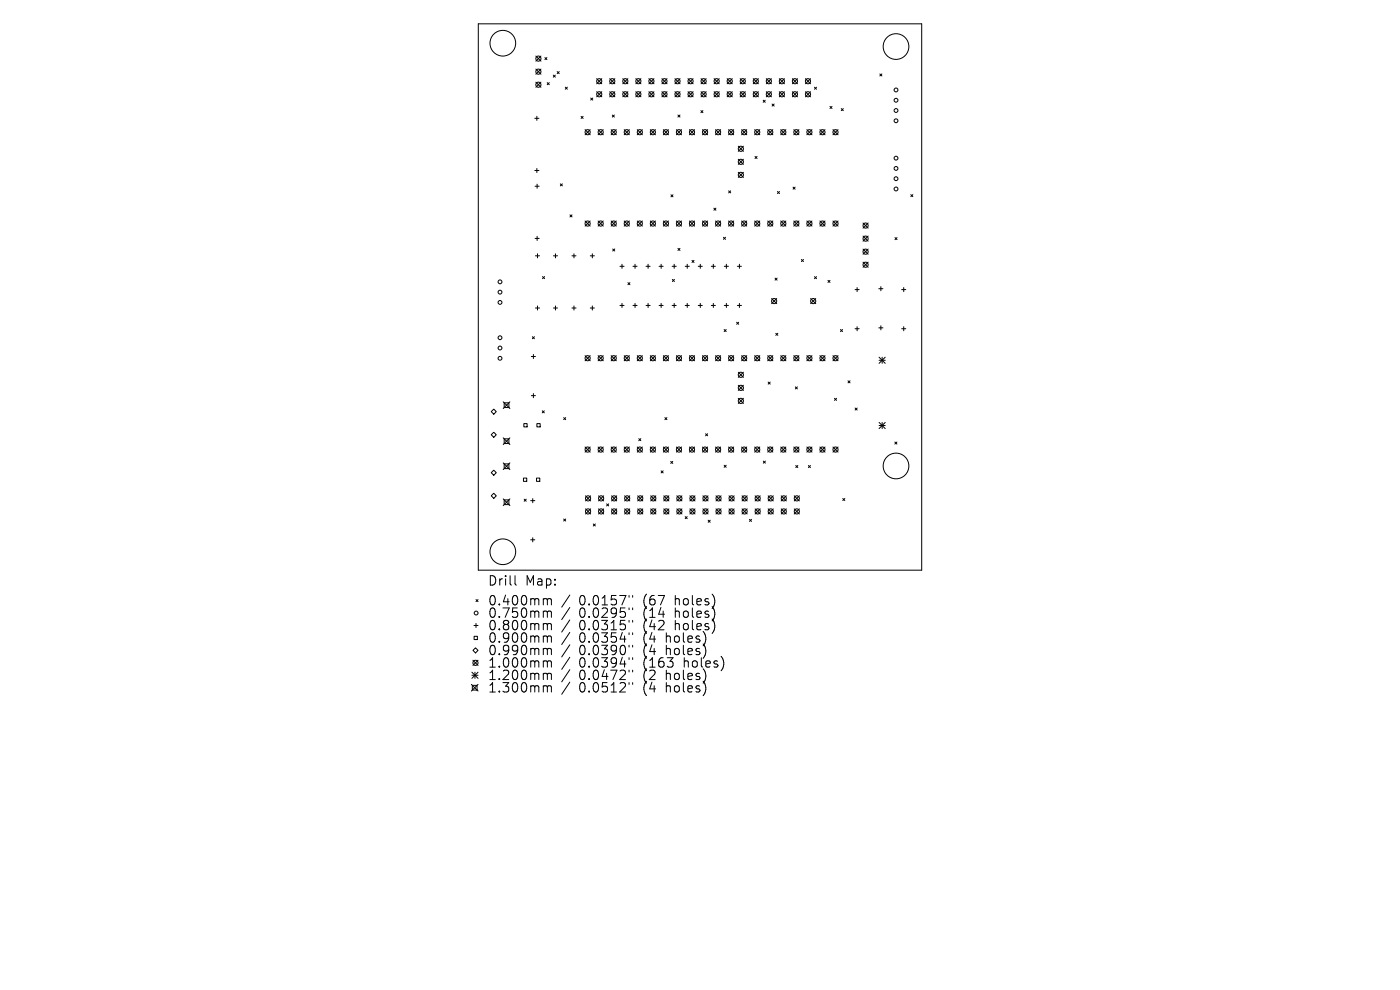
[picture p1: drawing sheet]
<svg xmlns="http://www.w3.org/2000/svg" width="297mm" height="210mm" viewBox="0 0 297 210" stroke-linecap="round" stroke-linejoin="round" font-family="sans-serif">
<defs><g id="words">
<g font-size="2.8">
<text x="103.4" y="124.5">Drill</text>
<text x="111.4" y="124.5">Map:</text>
<text x="103.4" y="128.7">0.400mm</text>
<text x="103.4" y="131.3">0.750mm</text>
<text x="122.9" y="128.7">0.0157&quot;</text>
<text x="122.9" y="131.3">0.0295&quot;</text>
<text x="136.6" y="128.7">(67</text>
<text x="136.6" y="131.3">(14</text>
<text x="143.5" y="128.7">holes)</text>
<text x="143.5" y="131.3">holes)</text>
<text x="103.4" y="134">0.800mm</text>
<text x="103.4" y="136.6">0.900mm</text>
<text x="122.9" y="134">0.0315&quot;</text>
<text x="122.9" y="136.6">0.0354&quot;</text>
<text x="136.6" y="134">(42</text>
<text x="136.6" y="136.6">(4</text>
<text x="141.5" y="136.6">holes)</text>
<text x="143.5" y="134">holes)</text>
<text x="103.4" y="139.3">0.990mm</text>
<text x="103.4" y="141.9">1.000mm</text>
<text x="122.9" y="139.3">0.0390&quot;</text>
<text x="122.9" y="141.9">0.0394&quot;</text>
<text x="136.6" y="139.3">(4</text>
<text x="136.6" y="141.9">(163</text>
<text x="141.5" y="139.3">holes)</text>
<text x="145.4" y="141.9">holes)</text>
<text x="103.4" y="144.5">1.200mm</text>
<text x="103.4" y="147.2">1.300mm</text>
<text x="122.9" y="144.5">0.0472&quot;</text>
<text x="122.9" y="147.2">0.0512&quot;</text>
<text x="136.6" y="144.5">(2</text>
<text x="136.6" y="147.2">(4</text>
<text x="141.5" y="144.5">holes)</text>
<text x="141.5" y="147.2">holes)</text>
</g>
</g></defs>
<g fill="none" stroke="#000" stroke-width=".21">
<path d="M101.5 5.1h94v115.8h-94zM113.7 11.9l1.1 1.1M113.7 14.7l1.1 1M113.7 17.4l1.1 1.1M114.8 11.9l-1.1 1.1M114.8 14.7l-1.1 1M114.8 17.4l-1.1 1.1M115.6 12.2l.4 .4M116 12.2l-.4 .4M116.1 17.5l.4 .5M116.5 17.5l-.4 .5M117.4 15.9l.4 .5"/>
<path d="M117.8 15.9l-.4 .5M118.2 15.2l.4 .4M118.6 15.2l-.4 .4M119.9 18.5l.5 .4M120.4 18.5l-.5 .4M126.6 16.7l1.1 1.1M126.6 19.5l1.1 1M127.7 16.7l-1.1 1.1M127.7 19.5l-1.1 1M129.3 19.5l1.1 1M129.3 16.7l1.1 1.1M130.4 16.7l-1.1 1.1"/>
<path d="M130.4 19.5l-1.1 1M132.1 19.5l1.1 1M132.1 16.7l1.1 1.1M133.2 19.5l-1.1 1M133.2 16.7l-1.1 1.1M134.9 19.5l1.1 1M134.9 16.7l1.1 1.1M136 16.7l-1.1 1.1M136 19.5l-1.1 1M137.7 19.5l1 1M137.7 16.7l1 1.1M138.7 16.7l-1 1.1"/>
<path d="M138.7 19.5l-1 1M140.4 19.5l1.1 1M140.4 16.7l1.1 1.1M141.5 16.7l-1.1 1.1M141.5 19.5l-1.1 1M143.2 19.5l1.1 1M143.2 16.7l1.1 1.1M144.3 16.7l-1.1 1.1M144.3 19.5l-1.1 1M146 16.7l1 1.1M146 19.5l1 1M147 16.7l-1 1.1"/>
<path d="M147 19.5l-1 1M148.7 19.5l1.1 1M148.7 16.7l1.1 1.1M149.8 16.7l-1.1 1.1M149.8 19.5l-1.1 1M151.5 19.5l1.1 1M151.5 16.7l1.1 1.1M152.6 19.5l-1.1 1M152.6 16.7l-1.1 1.1M154.3 19.5l1 1M154.3 16.7l1 1.1M155.3 16.7l-1 1.1"/>
<path d="M155.3 19.5l-1 1M157 19.5l1.1 1M157 16.7l1.1 1.1M158.1 16.7l-1.1 1.1M158.1 19.5l-1.1 1M159.8 19.5l1.1 1M159.8 16.7l1.1 1.1M160.9 16.7l-1.1 1.1M160.9 19.5l-1.1 1M162.6 19.5l1 1M162.6 16.7l1 1.1M163.6 16.7l-1 1.1"/>
<path d="M163.6 19.5l-1 1M165.3 16.7l1.1 1.1M165.3 19.5l1.1 1M166.4 16.7l-1.1 1.1M166.4 19.5l-1.1 1M168.1 19.5l1.1 1M168.1 16.7l1.1 1.1M169.2 16.7l-1.1 1.1M169.2 19.5l-1.1 1M170.9 19.5l1.1 1M170.9 16.7l1.1 1.1M172 16.7l-1.1 1.1"/>
<path d="M172 19.5l-1.1 1M172.8 18.5l.4 .4M173.2 18.5l-.4 .4M186.7 15.7l.4 .4M187.1 15.7l-.4 .4M113.5 25.1h.8M113.5 36.2h.8M113.5 39.5h.9M113.9 24.7v.8M113.9 35.7v.9M113.9 39.1v.8M118.9 39l.4 .4"/>
<path d="M119.3 39l-.4 .4M123.3 24.7l.4 .4M123.7 24.7l-.4 .4M124.1 27.5l1.1 1.1M125.2 27.5l-1.1 1.1M125.3 20.8l.4 .4M125.7 20.8l-.4 .4M126.9 27.5l1.1 1.1M128 27.5l-1.1 1.1M129.7 27.5l1 1.1M129.9 24.4l.4 .4M130.3 24.4l-.4 .4"/>
<path d="M130.7 27.5l-1 1.1M132.4 27.5l1.1 1.1M133.5 27.5l-1.1 1.1M135.2 27.5l1.1 1.1M136.3 27.5l-1.1 1.1M138 27.5l1 1.1M139 27.5l-1 1.1M140.7 27.5l1.1 1.1M141.8 27.5l-1.1 1.1M143.5 27.5l1.1 1.1M143.8 24.4l.5 .4M144.3 24.4l-.5 .4"/>
<path d="M144.6 27.5l-1.1 1.1M146.3 27.5l1 1.1M147.3 27.5l-1 1.1M148.7 23.5l.4 .4M149 27.5l1.1 1.1M149.1 23.5l-.4 .4M150.1 27.5l-1.1 1.1M151.8 27.5l1.1 1.1M152.9 27.5l-1.1 1.1M154.6 27.5l1.1 1.1M155.7 27.5l-1.1 1.1M156.6 31l1.1 1.1"/>
<path d="M156.6 33.8l1.1 1.1M156.6 36.6l1.1 1M157.3 27.5l1.1 1.1M157.7 33.8l-1.1 1.1M157.7 36.6l-1.1 1M157.7 31l-1.1 1.1M158.4 27.5l-1.1 1.1M160.1 27.5l1.1 1.1M160.2 33.2l.4 .4M160.6 33.2l-.4 .4M161.2 27.5l-1.1 1.1M161.9 21.3l.4 .4"/>
<path d="M162.3 21.3l-.4 .4M162.9 27.5l1.1 1.1M163.8 22.1l.4 .4M164 27.5l-1.1 1.1M164.2 22.1l-.4 .4M165.6 27.5l1.1 1.1M166.7 27.5l-1.1 1.1M168.2 39.7l.5 .4M168.4 27.5l1.1 1.1M168.7 39.7l-.5 .4M169.5 27.5l-1.1 1.1M171.2 27.5l1.1 1.1"/>
<path d="M172.3 27.5l-1.1 1.1M173.9 27.5l1.1 1.1M175 27.5l-1.1 1.1M176.1 22.6l.4 .4M176.5 22.6l-.4 .4M176.7 27.5l1.1 1.1M177.8 27.5l-1.1 1.1M178.5 23l.4 .5M178.9 23l-.4 .5M113.5 50.6h.9M113.6 54.3h.9M113.9 50.1v.9"/>
<path d="M114 53.8v.9M115.1 58.7l.4 .4M115.5 58.7l-.4 .4M117.4 54.3h.9M117.8 53.8v.9M120.9 45.6l.5 .4M121.3 54.3h.9M121.4 45.6l-.5 .4M121.8 53.8v.9M124.1 46.9l1.1 1.1M125.2 46.9l-1.1 1.1M125.2 54.3h.9"/>
<path d="M125.7 53.8v.9M126.9 46.9l1.1 1.1M128 46.9l-1.1 1.1M129.7 46.9l1 1.1M130 52.8l.4 .4M130.4 52.8l-.4 .4M130.7 46.9l-1 1.1M131.5 56.5h.9M132 56.1v.8M132.4 46.9l1.1 1.1M133.2 60l.4 .4M133.5 46.9l-1.1 1.1"/>
<path d="M133.6 60l-.4 .4M134.3 56.5h.9M134.7 56.1v.8M135.2 46.9l1.1 1.1M136.3 46.9l-1.1 1.1M137.1 56.5h.8M137.5 56.1v.8M138 46.9l1 1.1M139 46.9l-1 1.1M139.8 56.5h.9M140.3 56.1v.8M140.7 46.9l1.1 1.1"/>
<path d="M141.8 46.9l-1.1 1.1M142.3 41.3l.5 .5M142.6 56.5h.9M142.6 59.3l.5 .4M142.8 41.3l-.5 .5M143 56.1v.8M143.1 59.3l-.5 .4M143.5 46.9l1.1 1.1M143.8 52.7l.5 .4M144.3 52.7l-.5 .4M144.6 46.9l-1.1 1.1M145.4 56.5h.8"/>
<path d="M145.8 56.1v.8M146.3 46.9l1 1.1M146.8 55.2l.4 .5M147.2 55.2l-.4 .5M147.3 46.9l-1 1.1M148.1 56.5h.9M148.6 56.1v.8M149 46.9l1.1 1.1M150.1 46.9l-1.1 1.1M150.9 56.5h.9M151.3 56.1v.8M151.4 44.2l.5 .4"/>
<path d="M151.8 46.9l1.1 1.1M151.9 44.2l-.5 .4M152.9 46.9l-1.1 1.1M153.5 50.3l.4 .5M153.7 56.5h.8M153.9 50.3l-.4 .5M154.1 56.1v.8M154.6 46.9l1.1 1.1M154.6 40.5l.4 .4M155 40.5l-.4 .4M155.7 46.9l-1.1 1.1M156.4 56.5h.9"/>
<path d="M156.9 56.1v.8M157.3 46.9l1.1 1.1M158.4 46.9l-1.1 1.1M160.1 46.9l1.1 1.1M161.2 46.9l-1.1 1.1M162.9 46.9l1.1 1.1M164 46.9l-1.1 1.1M164.4 59l.5 .4M164.9 59l-.5 .4M164.9 40.6l.5 .5M165.4 40.6l-.5 .5M165.6 46.9l1.1 1.1"/>
<path d="M166.7 46.9l-1.1 1.1M168.4 46.9l1.1 1.1M169.5 46.9l-1.1 1.1M170 55l.5 .5M170.5 55l-.5 .5M171.2 46.9l1.1 1.1M172.3 46.9l-1.1 1.1M172.8 58.7l.4 .4M173.2 58.7l-.4 .4M173.9 46.9l1.1 1.1M175 46.9l-1.1 1.1M175.6 59.5l.5 .4"/>
<path d="M176.1 59.5l-.5 .4M176.7 46.9l1.1 1.1M177.8 46.9l-1.1 1.1M183.1 47.3l1.1 1.1M183.1 50.1l1.1 1.1M183.1 52.8l1.1 1.1M183.1 55.6l1.1 1.1M184.2 47.3l-1.1 1.1M184.2 50.1l-1.1 1.1M184.2 52.8l-1.1 1.1M184.2 55.6l-1.1 1.1M189.9 50.4l.4 .4"/>
<path d="M190.3 50.4l-.4 .4M193.2 41.3l.5 .4M193.7 41.3l-.5 .4M112.7 75.6h.9M112.9 71.4l.5 .5M113.2 75.2v.9M113.4 71.4l-.5 .5M113.6 65.3h.9M114 64.9v.9M117.4 65.3h.9M117.8 64.9v.9M121.3 65.3h.9"/>
<path d="M121.8 64.9v.9M124.1 75.4l1.1 1.1M125.2 75.4l-1.1 1.1M125.2 65.3h.9M125.7 64.9v.9M126.9 75.4l1.1 1.1M128 75.4l-1.1 1.1M129.7 75.4l1 1.1M130.7 75.4l-1 1.1M131.5 64.8h.9M132 64.4v.8M132.4 75.4l1.1 1.1"/>
<path d="M133.5 75.4l-1.1 1.1M134.3 64.8h.9M134.7 64.4v.8M135.2 75.4l1.1 1.1M136.3 75.4l-1.1 1.1M137.1 64.8h.8M137.5 64.4v.8M138 75.4l1 1.1M139 75.4l-1 1.1M139.8 64.8h.9M140.3 64.4v.8M140.7 75.4l1.1 1.1"/>
<path d="M141.8 75.4l-1.1 1.1M142.6 64.8h.9M143 64.4v.8M143.5 75.4l1.1 1.1M144.6 75.4l-1.1 1.1M145.4 64.8h.8M145.8 64.4v.8M146.3 75.4l1 1.1M147.3 75.4l-1 1.1M148.1 64.8h.9M148.6 64.4v.8M149 75.4l1.1 1.1"/>
<path d="M150.1 75.4l-1.1 1.1M150.9 64.8h.9M151.3 64.4v.8M151.8 75.4l1.1 1.1M152.9 75.4l-1.1 1.1M153.6 69.9l.5 .4M153.7 64.8h.8M154.1 69.9l-.5 .4M154.1 64.4v.8M154.6 75.4l1.1 1.1M155.7 75.4l-1.1 1.1M156.3 68.4l.4 .4"/>
<path d="M156.4 64.8h.9M156.6 79l1.1 1.1M156.7 68.4l-.4 .4M156.9 64.4v.8M157.3 75.4l1.1 1.1M157.7 79l-1.1 1.1M158.4 75.4l-1.1 1.1M160.1 75.4l1.1 1.1M161.2 75.4l-1.1 1.1M162.9 75.4l1.1 1.1M163.7 63.3l1.1 1.1M164 75.4l-1.1 1.1"/>
<path d="M164.6 70.7l.4 .4M164.8 63.3l-1.1 1.1M165 70.7l-.4 .4M165.6 75.4l1.1 1.1M166.7 75.4l-1.1 1.1M168.4 75.4l1.1 1.1M169.5 75.4l-1.1 1.1M171.2 75.4l1.1 1.1M172 63.3l1.1 1.1M172.3 75.4l-1.1 1.1M173.1 63.3l-1.1 1.1M173.9 75.4l1.1 1.1"/>
<path d="M175 75.4l-1.1 1.1M176.7 75.4l1.1 1.1M177.8 75.4l-1.1 1.1M178.3 69.9l.4 .4M178.7 69.9l-.4 .4M181.4 61.4h.9M181.4 69.7h.9M181.8 61v.9M181.8 69.3v.9M186.4 61.2h.9M186.4 69.5h.9M186.5 75.8l1.3 1.3"/>
<path d="M186.5 76.4h1.3M186.9 60.8v.9M186.9 69.1v.9M187.1 75.8v1.3M187.8 75.8l-1.3 1.3M191.3 61.4h.9M191.3 69.7h.9M191.7 61v.9M191.7 69.3v.9M104.2 87.3l.5-.5 .6 .5-.6 .6zM104.2 92.2l.5-.5 .6 .5-.6 .6zM106.8 85.2l1.4 1.5"/>
<path d="M106.8 92.9l1.4 1.4M106.8 98.2l1.4 1.4M107 85.4h1v1.1h-1zM107 93.1h1v1h-1zM107 98.4h1v1h-1zM108.2 85.2l-1.4 1.5M108.2 92.9l-1.4 1.4M108.2 98.2l-1.4 1.4M111.1 89.9h.7v.7h-.7zM112.7 83.9h.9M113.2 83.5v.9M113.9 89.9h.7v.7h-.7z"/>
<path d="M115 87.1l.5 .5M115.5 87.1l-.5 .5M119.6 88.6l.4 .4M120 88.6l-.4 .4M124.1 94.8l1.1 1.1M125.2 94.8l-1.1 1.1M126.9 94.8l1.1 1.1M128 94.8l-1.1 1.1M129.7 94.8l1 1.1M130.7 94.8l-1 1.1M132.4 94.8l1.1 1.1M133.5 94.8l-1.1 1.1"/>
<path d="M135.2 94.8l1.1 1.1M135.5 93.1l.5 .4M136 93.1l-.5 .4M136.3 94.8l-1.1 1.1M138 94.8l1 1.1M139 94.8l-1 1.1M140.3 99.9l.4 .4M140.7 99.9l-.4 .4M140.7 94.8l1.1 1.1M141.1 88.6l.4 .4M141.5 88.6l-.4 .4M141.8 94.8l-1.1 1.1"/>
<path d="M142.3 97.9l.4 .4M142.7 97.9l-.4 .4M143.5 94.8l1.1 1.1M144.6 94.8l-1.1 1.1M146.3 94.8l1 1.1M147.3 94.8l-1 1.1M149 94.8l1.1 1.1M149.7 92l.4 .4M150.1 94.8l-1.1 1.1M150.1 92l-.4 .4M151.8 94.8l1.1 1.1M152.9 94.8l-1.1 1.1"/>
<path d="M153.6 98.7l.5 .4M154.1 98.7l-.5 .4M154.6 94.8l1.1 1.1M155.7 94.8l-1.1 1.1M156.6 81.7l1.1 1.1M156.6 84.5l1.1 1.1M157.3 94.8l1.1 1.1M157.7 84.5l-1.1 1.1M157.7 81.7l-1.1 1.1M158.4 94.8l-1.1 1.1M160.1 94.8l1.1 1.1M161.2 94.8l-1.1 1.1"/>
<path d="M161.9 97.8l.5 .4M162.4 97.8l-.5 .4M162.9 94.8l1.1 1.1M163 81l.4 .5M163.4 81l-.4 .5M164 94.8l-1.1 1.1M165.6 94.8l1.1 1.1M166.7 94.8l-1.1 1.1M168.4 94.8l1.1 1.1M168.7 82.1l.5 .4M168.8 98.7l.5 .5M169.2 82.1l-.5 .4"/>
<path d="M169.3 98.7l-.5 .5M169.5 94.8l-1.1 1.1M171.2 94.8l1.1 1.1M171.5 98.7l.4 .5M171.9 98.7l-.4 .5M172.3 94.8l-1.1 1.1M173.9 94.8l1.1 1.1M175 94.8l-1.1 1.1M176.7 94.8l1.1 1.1M177 84.5l.5 .4M177.5 84.5l-.5 .4M177.8 94.8l-1.1 1.1"/>
<path d="M179.9 80.8l.4 .4M180.3 80.8l-.4 .4M181.4 86.6l.4 .4M181.8 86.6l-.4 .4M186.5 89.6l1.3 1.3M186.5 90.3h1.3M187.1 89.6v1.3M187.8 89.6l-1.3 1.3M189.8 93.8l.5 .4M190.3 93.8l-.5 .4M104.2 100.3l.5-.6 .6 .6-.6 .5zM104.7 104.6l.6 .6-.6 .5-.5-.5z"/>
<path d="M106.8 105.8l1.4 1.4M107 106h1v1h-1zM108.2 105.8l-1.4 1.4M111 101.4h.7v.7h-.7zM111.2 105.9l.4 .4M111.6 105.9l-.4 .4M112.6 106.2h.9M112.6 114.5h.9M113 105.8v.8M113 114.1v.8M113.8 101.4h.7v.7h-.7zM119.6 110.1l.4 .4"/>
<path d="M120 110.1l-.4 .4M124.2 105.2l1.1 1.1M124.2 107.9l1.1 1.1M125.3 105.2l-1.1 1.1M125.3 107.9l-1.1 1.1M125.9 111.1l.4 .5M126.3 111.1l-.4 .5M127 105.2l1.1 1.1M127 107.9l1.1 1.1M128.1 107.9l-1.1 1.1M128.1 105.2l-1.1 1.1M128.7 106.9l.4 .4"/>
<path d="M129.1 106.9l-.4 .4M129.7 107.9l1.1 1.1M129.7 105.2l1.1 1.1M130.8 105.2l-1.1 1.1M130.8 107.9l-1.1 1.1M132.5 107.9l1.1 1.1M132.5 105.2l1.1 1.1M133.6 105.2l-1.1 1.1M133.6 107.9l-1.1 1.1M135.3 107.9l1.1 1.1M135.3 105.2l1.1 1.1M136.4 105.2l-1.1 1.1"/>
<path d="M136.4 107.9l-1.1 1.1M138 107.9l1.1 1.1M138 105.2l1.1 1.1M139.1 105.2l-1.1 1.1M139.1 107.9l-1.1 1.1M140.8 107.9l1.1 1.1M140.8 105.2l1.1 1.1M141.9 105.2l-1.1 1.1M141.9 107.9l-1.1 1.1M143.6 105.2l1.1 1.1M143.6 107.9l1.1 1.1M144.7 105.2l-1.1 1.1"/>
<path d="M144.7 107.9l-1.1 1.1M145.4 109.6l.4 .4M145.8 109.6l-.4 .4M146.4 107.9l1 1.1M146.4 105.2l1 1.1M147.4 107.9l-1 1.1M147.4 105.2l-1 1.1M149.1 107.9l1.1 1.1M149.1 105.2l1.1 1.1M150.2 105.2l-1.1 1.1M150.2 107.9l-1.1 1.1M150.2 110.4l.5 .4"/>
<path d="M150.7 110.4l-.5 .4M151.9 107.9l1.1 1.1M151.9 105.2l1.1 1.1M153 105.2l-1.1 1.1M153 107.9l-1.1 1.1M154.7 107.9l1 1.1M154.7 105.2l1 1.1M155.7 105.2l-1 1.1M155.7 107.9l-1 1.1M157.4 107.9l1.1 1.1M157.4 105.2l1.1 1.1M158.5 105.2l-1.1 1.1"/>
<path d="M158.5 107.9l-1.1 1.1M159 110.2l.4 .4M159.4 110.2l-.4 .4M160.2 105.2l1.1 1.1M160.2 107.9l1.1 1.1M161.3 105.2l-1.1 1.1M161.3 107.9l-1.1 1.1M163 107.9l1 1.1M163 105.2l1 1.1M164 105.2l-1 1.1M164 107.9l-1 1.1M165.7 107.9l1.1 1.1"/>
<path d="M165.7 105.2l1.1 1.1M166.8 105.2l-1.1 1.1M166.8 107.9l-1.1 1.1M168.5 107.9l1.1 1.1M168.5 105.2l1.1 1.1M169.6 105.2l-1.1 1.1M169.6 107.9l-1.1 1.1M178.8 105.7l.4 .5M179.2 105.7l-.4 .5M100.5 132.7h.9M100.6 135h.7v.7h-.7zM100.9 137.4l.5 .6-.5 .5-.6-.5z"/>
<path d="M101 127.2l.4 .4M101 132.2v.9M101.4 127.2l-.4 .4M109.3 122.1v1.7l.2 .3M115.5 127l.5 .1 .1 .2M115.5 129.6h.3l.3 .3M115.5 132.3l.5 .1 .1 .2M115.5 134.9l.5 .1 .1 .2M115.5 137.5h.3l.3 .3M116.1 127.3l.3-.3 .5 .1 .1 1.2M116.1 127.3v1M116.1 129.9v1.1"/>
<path d="M116.1 132.6v1M116.1 135.2v1M116.1 137.8v1.1M116.1 129.9l.3-.3 .5 .1 .1 1.3M116.1 132.6l.3-.3 .5 .1 .1 1.2M116.1 135.2l.3-.3 .5 .1 .1 1.2M116.1 137.8l.3-.3 .5 .1 .1 1.3M120.9 126.2l-1.7 2.6M120.9 128.9l-1.7 2.5M120.9 131.5l-1.7 2.6M120.9 134.1l-1.7 2.6M120.9 136.8l-1.7 2.6"/>
<path d="M120.9 139.4l-1.7 2.6M133.5 126.3v.4M133.5 129v.3M133.5 131.6v.4M133.5 134.2v.4M133.5 136.9v.4M133.5 139.5v.4M134.2 126.3v.4M134.2 129v.3M134.2 131.6v.4M134.2 134.2v.4M134.2 136.9v.4"/>
<path d="M134.2 139.5v.4M100 145.2l1.4 1.4M100.1 142.6l1.3 1.3M100.1 143.2h1.3M100.2 145.4h1v1h-1zM100.3 140.1l1.1 1M100.8 142.6v1.3M101.4 140.1l-1.1 1M101.4 142.6l-1.3 1.3M101.4 145.2l-1.4 1.4M115.5 140.2l.5 .1 .1 .2M115.5 142.8h.3l.3 .3"/>
<path d="M115.5 145.5l.5 .1 .1 .2M116.1 140.5v1M116.1 143.1v1.1M116.1 145.8v1M116.1 140.5l.3-.3 .5 .1 .1 1.2M116.1 143.1l.3-.3 .5 .1 .1 1.3M116.1 145.8l.3-.3 .5 .1 .1 1.2M120.9 142.1l-1.7 2.5M120.9 144.7l-1.7 2.6M133.5 142.2v.3M133.5 144.8v.4M134.2 142.2v.3"/>
<path d="M134.2 144.8v.4"/>
<circle cx="106.7" cy="9.2" r="2.72"/>
<circle cx="114.2" cy="18" r=".54"/>
<circle cx="114.2" cy="15.2" r=".54"/>
<circle cx="114.2" cy="12.4" r=".54"/>
<circle cx="127.1" cy="17.2" r=".54"/>
<circle cx="127.1" cy="20" r=".54"/>
<circle cx="129.9" cy="17.2" r=".54"/>
<circle cx="129.9" cy="20" r=".54"/>
<circle cx="132.7" cy="17.2" r=".54"/>
<circle cx="132.7" cy="20" r=".54"/>
<circle cx="135.4" cy="17.2" r=".54"/>
<circle cx="135.4" cy="20" r=".54"/>
<circle cx="138.2" cy="17.2" r=".54"/>
<circle cx="138.2" cy="20" r=".54"/>
<circle cx="141" cy="17.2" r=".54"/>
<circle cx="141" cy="20" r=".54"/>
<circle cx="143.7" cy="17.2" r=".54"/>
<circle cx="143.7" cy="20" r=".54"/>
<circle cx="146.5" cy="17.2" r=".54"/>
<circle cx="146.5" cy="20" r=".54"/>
<circle cx="149.3" cy="17.2" r=".54"/>
<circle cx="149.3" cy="20" r=".54"/>
<circle cx="152" cy="17.2" r=".54"/>
<circle cx="152" cy="20" r=".54"/>
<circle cx="154.8" cy="17.2" r=".54"/>
<circle cx="154.8" cy="20" r=".54"/>
<circle cx="157.6" cy="17.2" r=".54"/>
<circle cx="157.6" cy="20" r=".54"/>
<circle cx="160.3" cy="17.2" r=".54"/>
<circle cx="160.3" cy="20" r=".54"/>
<circle cx="163.1" cy="17.2" r=".54"/>
<circle cx="163.1" cy="20" r=".54"/>
<circle cx="165.9" cy="17.2" r=".54"/>
<circle cx="165.9" cy="20" r=".54"/>
<circle cx="168.6" cy="17.2" r=".54"/>
<circle cx="168.6" cy="20" r=".54"/>
<circle cx="171.4" cy="17.2" r=".54"/>
<circle cx="171.4" cy="20" r=".54"/>
<circle cx="190.1" cy="9.9" r="2.72"/>
<circle cx="190.1" cy="19.1" r=".41"/>
<circle cx="124.7" cy="28" r=".54"/>
<circle cx="127.4" cy="28" r=".54"/>
<circle cx="130.2" cy="28" r=".54"/>
<circle cx="133" cy="28" r=".54"/>
<circle cx="135.7" cy="28" r=".54"/>
<circle cx="138.5" cy="28" r=".54"/>
<circle cx="141.3" cy="28" r=".54"/>
<circle cx="144" cy="28" r=".54"/>
<circle cx="146.8" cy="28" r=".54"/>
<circle cx="149.6" cy="28" r=".54"/>
<circle cx="152.3" cy="28" r=".54"/>
<circle cx="155.1" cy="28" r=".54"/>
<circle cx="157.2" cy="37.1" r=".54"/>
<circle cx="157.2" cy="31.6" r=".54"/>
<circle cx="157.2" cy="34.3" r=".54"/>
<circle cx="157.9" cy="28" r=".54"/>
<circle cx="160.6" cy="28" r=".54"/>
<circle cx="163.4" cy="28" r=".54"/>
<circle cx="166.2" cy="28" r=".54"/>
<circle cx="168.9" cy="28" r=".54"/>
<circle cx="171.7" cy="28" r=".54"/>
<circle cx="174.5" cy="28" r=".54"/>
<circle cx="177.2" cy="28" r=".54"/>
<circle cx="190.1" cy="23.4" r=".41"/>
<circle cx="190.1" cy="25.6" r=".41"/>
<circle cx="190.1" cy="33.5" r=".41"/>
<circle cx="190.1" cy="21.3" r=".41"/>
<circle cx="190.1" cy="35.7" r=".41"/>
<circle cx="190.1" cy="37.9" r=".41"/>
<circle cx="106.1" cy="59.8" r=".41"/>
<circle cx="124.7" cy="47.4" r=".54"/>
<circle cx="127.4" cy="47.4" r=".54"/>
<circle cx="130.2" cy="47.4" r=".54"/>
<circle cx="133" cy="47.4" r=".54"/>
<circle cx="135.7" cy="47.4" r=".54"/>
<circle cx="138.5" cy="47.4" r=".54"/>
<circle cx="141.3" cy="47.4" r=".54"/>
<circle cx="144" cy="47.4" r=".54"/>
<circle cx="146.8" cy="47.4" r=".54"/>
<circle cx="149.6" cy="47.4" r=".54"/>
<circle cx="152.3" cy="47.4" r=".54"/>
<circle cx="155.1" cy="47.4" r=".54"/>
<circle cx="157.9" cy="47.4" r=".54"/>
<circle cx="160.6" cy="47.4" r=".54"/>
<circle cx="163.4" cy="47.4" r=".54"/>
<circle cx="166.2" cy="47.4" r=".54"/>
<circle cx="168.9" cy="47.4" r=".54"/>
<circle cx="171.7" cy="47.4" r=".54"/>
<circle cx="174.5" cy="47.4" r=".54"/>
<circle cx="177.2" cy="47.4" r=".54"/>
<circle cx="183.6" cy="50.6" r=".54"/>
<circle cx="183.6" cy="56.2" r=".54"/>
<circle cx="183.6" cy="47.9" r=".54"/>
<circle cx="183.6" cy="53.4" r=".54"/>
<circle cx="190.1" cy="40.1" r=".41"/>
<circle cx="106.1" cy="73.8" r=".41"/>
<circle cx="106.1" cy="71.6" r=".41"/>
<circle cx="106.1" cy="76" r=".41"/>
<circle cx="106.1" cy="62" r=".41"/>
<circle cx="106.1" cy="64.2" r=".41"/>
<circle cx="124.7" cy="76" r=".54"/>
<circle cx="127.4" cy="76" r=".54"/>
<circle cx="130.2" cy="76" r=".54"/>
<circle cx="133" cy="76" r=".54"/>
<circle cx="135.7" cy="76" r=".54"/>
<circle cx="138.5" cy="76" r=".54"/>
<circle cx="141.3" cy="76" r=".54"/>
<circle cx="144" cy="76" r=".54"/>
<circle cx="146.8" cy="76" r=".54"/>
<circle cx="149.6" cy="76" r=".54"/>
<circle cx="152.3" cy="76" r=".54"/>
<circle cx="155.1" cy="76" r=".54"/>
<circle cx="157.2" cy="79.5" r=".54"/>
<circle cx="157.9" cy="76" r=".54"/>
<circle cx="160.6" cy="76" r=".54"/>
<circle cx="163.4" cy="76" r=".54"/>
<circle cx="164.2" cy="63.9" r=".54"/>
<circle cx="166.2" cy="76" r=".54"/>
<circle cx="168.9" cy="76" r=".54"/>
<circle cx="171.7" cy="76" r=".54"/>
<circle cx="172.5" cy="63.9" r=".54"/>
<circle cx="174.5" cy="76" r=".54"/>
<circle cx="177.2" cy="76" r=".54"/>
<circle cx="124.7" cy="95.4" r=".54"/>
<circle cx="127.4" cy="95.4" r=".54"/>
<circle cx="130.2" cy="95.4" r=".54"/>
<circle cx="133" cy="95.4" r=".54"/>
<circle cx="135.7" cy="95.4" r=".54"/>
<circle cx="138.5" cy="95.4" r=".54"/>
<circle cx="141.3" cy="95.4" r=".54"/>
<circle cx="144" cy="95.4" r=".54"/>
<circle cx="146.8" cy="95.4" r=".54"/>
<circle cx="149.6" cy="95.4" r=".54"/>
<circle cx="152.3" cy="95.4" r=".54"/>
<circle cx="155.1" cy="95.4" r=".54"/>
<circle cx="157.2" cy="82.3" r=".54"/>
<circle cx="157.2" cy="85" r=".54"/>
<circle cx="157.9" cy="95.4" r=".54"/>
<circle cx="160.6" cy="95.4" r=".54"/>
<circle cx="163.4" cy="95.4" r=".54"/>
<circle cx="166.2" cy="95.4" r=".54"/>
<circle cx="168.9" cy="95.4" r=".54"/>
<circle cx="171.7" cy="95.4" r=".54"/>
<circle cx="174.5" cy="95.4" r=".54"/>
<circle cx="177.2" cy="95.4" r=".54"/>
<circle cx="190.1" cy="98.8" r="2.72"/>
<circle cx="106.7" cy="117" r="2.72"/>
<circle cx="124.8" cy="108.5" r=".54"/>
<circle cx="124.8" cy="105.7" r=".54"/>
<circle cx="127.5" cy="105.7" r=".54"/>
<circle cx="127.5" cy="108.5" r=".54"/>
<circle cx="130.3" cy="105.7" r=".54"/>
<circle cx="130.3" cy="108.5" r=".54"/>
<circle cx="133.1" cy="105.7" r=".54"/>
<circle cx="133.1" cy="108.5" r=".54"/>
<circle cx="135.8" cy="108.5" r=".54"/>
<circle cx="135.8" cy="105.7" r=".54"/>
<circle cx="138.6" cy="105.7" r=".54"/>
<circle cx="138.6" cy="108.5" r=".54"/>
<circle cx="141.4" cy="108.5" r=".54"/>
<circle cx="141.4" cy="105.7" r=".54"/>
<circle cx="144.1" cy="108.5" r=".54"/>
<circle cx="144.1" cy="105.7" r=".54"/>
<circle cx="146.9" cy="108.5" r=".54"/>
<circle cx="146.9" cy="105.7" r=".54"/>
<circle cx="149.7" cy="108.5" r=".54"/>
<circle cx="149.7" cy="105.7" r=".54"/>
<circle cx="152.4" cy="105.7" r=".54"/>
<circle cx="152.4" cy="108.5" r=".54"/>
<circle cx="155.2" cy="108.5" r=".54"/>
<circle cx="155.2" cy="105.7" r=".54"/>
<circle cx="158" cy="108.5" r=".54"/>
<circle cx="158" cy="105.7" r=".54"/>
<circle cx="160.7" cy="108.5" r=".54"/>
<circle cx="160.7" cy="105.7" r=".54"/>
<circle cx="163.5" cy="105.7" r=".54"/>
<circle cx="163.5" cy="108.5" r=".54"/>
<circle cx="166.3" cy="105.7" r=".54"/>
<circle cx="166.3" cy="108.5" r=".54"/>
<circle cx="169" cy="108.5" r=".54"/>
<circle cx="169" cy="105.7" r=".54"/>
<circle cx="101" cy="130" r=".41"/>
<circle cx="100.9" cy="140.6" r=".54"/>
</g>
<use href="#words"/>
</svg>
